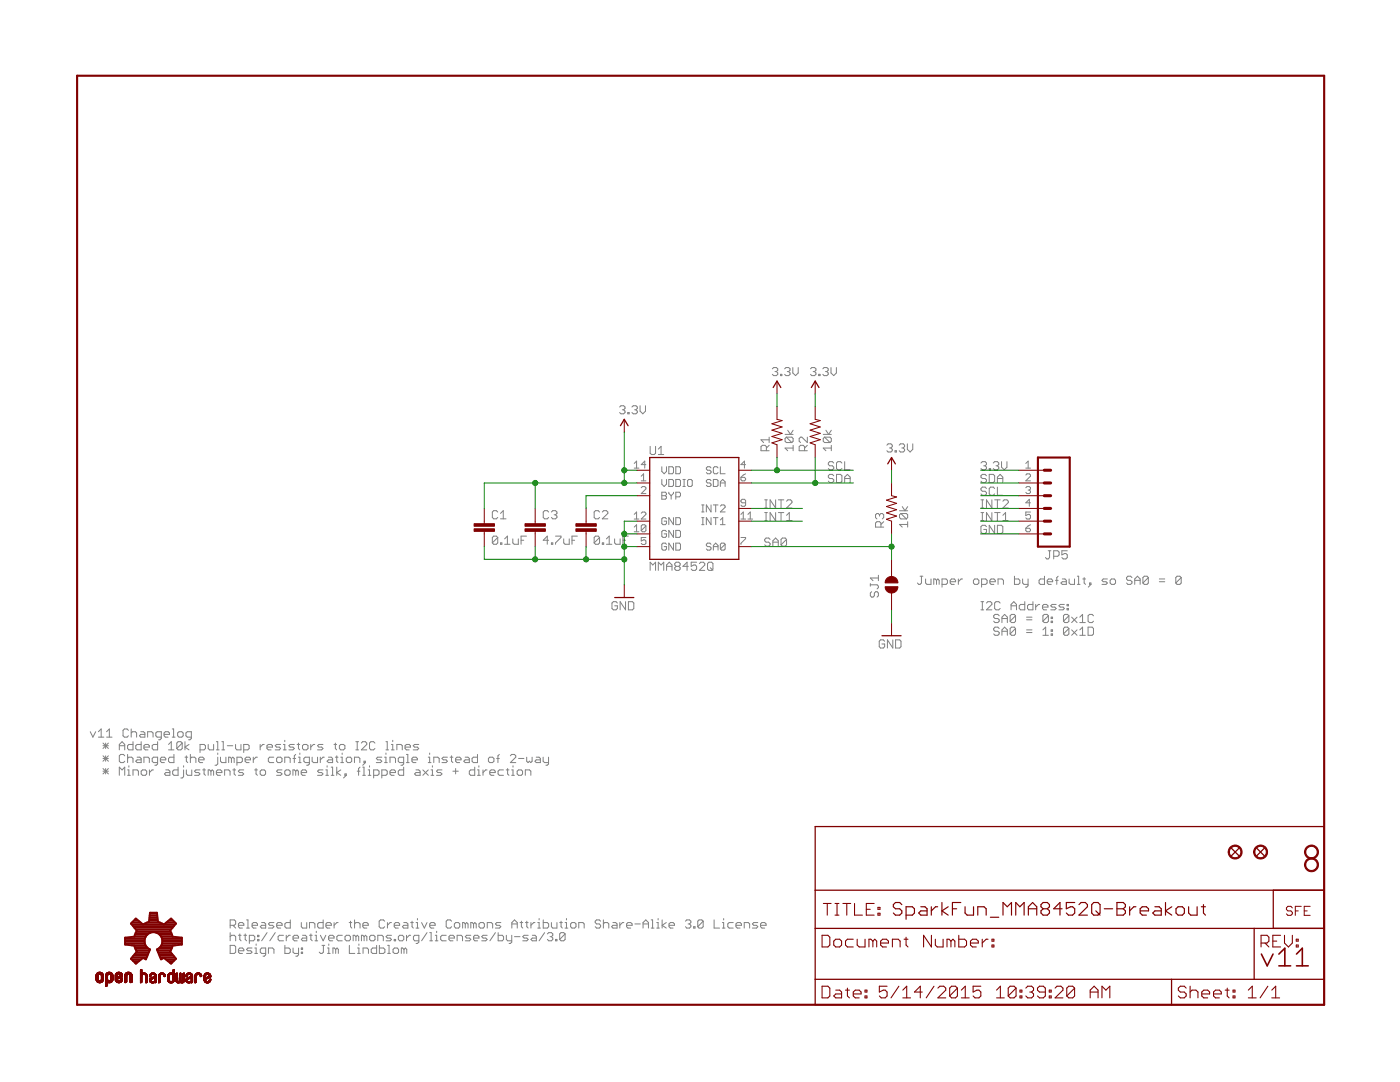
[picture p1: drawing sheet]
<svg xmlns="http://www.w3.org/2000/svg" width="279mm" height="216mm" viewBox="0 0 279 216" stroke-linecap="round" stroke-linejoin="round" font-family="sans-serif">
<g fill="none" stroke="#808080" stroke-width=".2">
<path d="M154.1 73.6l.3-.3h.5l.3 .3v.3l-.3 .2M154.7 74.1h.2M154.9 74.1l.3 .3v.3l-.3 .3h-.5l-.3-.3M155.8 74.7h.2v.3h-.2zM156.6 73.6l.3-.3h.5l.3 .3v.3l-.3 .2M157.1 74.1h.3M157.4 74.1l.3 .3v.3l-.3 .3h-.5l-.3-.3M158.2 73.3v1.1l.6 .6 .5-.6v-1.1M161.8 73.6l.2-.3h.6l.2 .3v.3l-.2 .2M162.3 74.1h.3M162.6 74.1l.2 .3v.3l-.2 .3h-.6l-.2-.3M163.4 74.7h.3v.3h-.3z"/>
<path d="M164.2 73.6l.3-.3h.5l.3 .3v.3l-.3 .2M164.7 74.1h.3M165 74.1l.3 .3v.3l-.3 .3h-.5l-.3-.3M165.8 73.3v1.1l.6 .6 .5-.6v-1.1M123.7 81.2l.2-.2h.6l.2 .2v.3l-.2 .3M124.2 81.8h.3M124.5 81.8l.2 .2v.3l-.2 .3h-.6l-.2-.3M125.3 82.3h.3v.3h-.3zM126.1 81.2l.3-.2h.5l.3 .2v.3l-.3 .3M126.6 92.5l.4-.5v1.4M126.6 93.4h.9M126.7 81.8h.2"/>
<path d="M126.9 81.8l.3 .2v.3l-.3 .3h-.5l-.3-.3M127.7 81v1l.6 .6 .5-.6v-1M128 97.3l.2-.2h.5l.2 .2v.3l-.9 .9h.9M128 95l.4-.4v1.3M128 95.9h.9M128.9 92.7h-.9l.7-.7v1.4M129.8 89.1v1.3l.2 .3h.6l.2-.3v-1.3M131.4 90.7h1.1M131.4 89.6l.5-.5v1.6M132.1 98.2h.7l.2 .2v.3l-.2 .2 .2 .2v.3l-.2 .2h-.7zM132.1 93.1v1l.4 .4 .5-.4v-1M132.1 95.7v.9l.4 .5 .5-.5v-.9"/>
<path d="M132.1 98.9h.7M133.5 93.1h.7l.2 .3v.9l-.2 .2h-.7zM133.5 95.7h.7l.2 .2v.9l-.2 .3h-.7zM133.5 98.2v.2l.4 .5M133.9 98.9v.7M134.4 98.2v.2l-.5 .5M134.9 93.1h.7l.2 .3v.9l-.2 .2h-.7zM134.9 95.7h.7l.2 .2v.9l-.2 .3h-.7zM134.9 99.1h.7l.2-.2v-.5l-.2-.2h-.7v1.4M136.3 97.1h.5M136.3 95.7h.5M136.5 95.7v1.4"/>
<path d="M137.2 95.9l.3-.2h.4l.3 .2v.9l-.3 .3h-.4l-.3-.3zM141.9 93.4l-.2-.3h-.5l-.2 .3v.2l.2 .2h.5l.2 .3v.2l-.2 .2h-.5l-.2-.2M141.9 95.9l-.2-.2h-.5l-.2 .2v.2l.2 .3h.5l.2 .2v.2l-.2 .3h-.5l-.2-.3M142.4 95.7h.7l.2 .2v.9l-.2 .3h-.7zM143.3 93.4l-.2-.3h-.5l-.2 .3v.9l.2 .2h.5l.2-.2M143.8 93.1v1.4h.9M143.8 97.1v-1l.4-.4 .5 .4v1M143.8 96.4h.9M147.9 95.2h.7l.2 .3v.2l-.2 .2h-.5l-.2-.2zM148.8 92.7h-.9l.7-.7v1.4M148.8 94.6l-.9 .6M152.6 99.7h.5"/>
<path d="M152.9 99.7v1.7M153 89.9v-.8l-.3-.2h-.6l-.2 .2v.8h1.6M153.5 88.9l-.5 .5M153.5 87.8h-1.6l.5 .5M153.5 87.2v1.1M154.8 99.7v1.7l-1.1-1.7v1.7M155.3 99.7h1.1M155.9 99.7v1.7M156.7 86.7h1.6M156.9 87.2h1.1l.3 .3v.5l-.3 .3M156.9 87.2l-.2 .3v.5l.2 .3h1.1M156.9 87.2l1.1 1.1"/>
<path d="M157.2 85.9l.6 .8 .5-.8M158.3 89.4h-1.6l.5 .5M158.3 88.9v1M160.6 89.9v-.8l-.3-.2h-.5l-.3 .2v.8h1.6M161.1 87.2v1.1l-1.1-1.1h-.2l-.3 .3v.5l.3 .3M161.1 88.9l-.5 .5M164.3 86.7h1.6M164.5 87.2l-.2 .3v.5l.2 .3h1.2M164.5 87.2h1.2l.2 .3v.5l-.2 .3M164.5 87.2l1.2 1.1M164.8 85.9l.6 .8 .5-.8M165.9 89.4h-1.6l.5 .5"/>
<path d="M165.9 88.9v1M166.4 92.4l-.3-.3h-.5l-.3 .3v.3l.3 .2h.5l.3 .3v.3l-.3 .2h-.5l-.3-.2M166.4 94.9l-.3-.2h-.5l-.3 .2v.3l.3 .3h.5l.3 .3v.2l-.3 .3h-.5l-.3-.3M166.9 94.7h.8l.3 .2v1.1l-.3 .3h-.8zM168 92.4l-.3-.3h-.5l-.3 .3v1.1l.3 .2h.5l.3-.2M168.6 92.1v1.6h1.1M168.6 96.3v-1.1l.5-.5 .6 .5v1.1M168.6 95.5h1.1M177 88.8l.2-.2h.6l.3 .2v.3l-.3 .3M177.5 89.4h.3M177.8 89.4l.3 .3v.2l-.3 .3h-.6l-.2-.3M178.6 89.9h.3v.3h-.3z"/>
<path d="M179.5 88.8l.2-.2h.6l.2 .2v.3l-.2 .3M180 89.4h.3M180.3 89.4l.2 .3v.2l-.2 .3h-.6l-.2-.3M181.1 88.6v1.1l.5 .5 .6-.5v-1.1M195.8 92.4l.2-.3h.6l.3 .3v.3l-.3 .2M195.8 99.7h.5M196 99.7v1.7M196.3 92.9h.3M196.6 92.9l.3 .3v.3l-.3 .2h-.6l-.2-.2M196.9 94.9l-.3-.2h-.6l-.2 .2v.3l.2 .3h.6l.3 .3v.2l-.3 .3h-.6l-.2-.3M196.9 97.5l-.3-.3h-.6l-.2 .3v.2l.2 .3h.6l.3 .3v.3l-.3 .2h-.6l-.2-.2M197.4 94.7h.8l.3 .2v1.1l-.3 .3h-.8z"/>
<path d="M197.4 93.5h.3v.2h-.3zM198 99.7v1.7l-1.1-1.7v1.7M198.2 92.4l.3-.3h.6l.2 .3v.3l-.2 .2M198.5 97.5l-.3-.3h-.5l-.3 .3v1.1l.3 .2h.5l.3-.2M198.5 99.7h1.1M198.8 92.9h.3M199.1 92.9l.2 .3v.3l-.2 .2h-.6l-.3-.2M199.1 96.3v-1.1l.5-.5 .5 .5v1.1M199.1 97.2v1.6h1M199.1 99.7v1.7M199.1 95.5h1M199.9 92.1v1.1l.5 .5 .6-.5v-1.1"/>
<path d="M204.7 97.3l.3-.2h.4l.3 .2v.3l-.3 .2M204.7 94.8l.3-.2h.4l.3 .2v.2l-1 .9h1M204.7 93.4h1M204.7 92.5l.5-.5v1.4M205.2 97.8h.2M205.4 97.8l.3 .2v.3l-.3 .2h-.4l-.3-.2M99.3 102.2l-.2-.3h-.6l-.2 .3v1.1l.2 .2h.6l.2-.2M99.3 107.3l-.2-.3h-.6l-.2 .3v1M99.3 107.3v1l-.2 .3h-.6l-.2-.3M99.3 107.3l-1 1M99.9 108.3h.3v.3h-.3zM99.9 103.5h1.1"/>
<path d="M99.9 102.4l.5-.5v1.6M100.7 107.5l.6-.5v1.6M100.7 108.6h1.1M102.3 107.5v.8l.3 .3h.8v-1.1M104 107.8h.5M105.1 107h-1.1v1.6M109.5 102.2l-.3-.3h-.5l-.3 .3v1.1l.3 .2h.5l.3-.2M109.5 107.8h-1.1l.8-.8v1.6M110 108.3h.3v.3h-.3zM110 102.2l.3-.3h.6l.2 .3v.2l-.2 .3M110.6 102.7h.3M110.9 107h1.1v.3l-1.1 1v.3"/>
<path d="M110.9 102.7l.2 .3v.3l-.2 .2h-.6l-.3-.2M112.5 107.5v.8l.3 .3h.8v-1.1M114.2 107.8h.5M115.2 107h-1v1.6M119.7 107.3l-.3-.3h-.5l-.3 .3v1M119.7 107.3v1l-.3 .3h-.5l-.3-.3M119.7 102.2l-.3-.3h-.5l-.3 .3v1.1l.3 .2h.5l.3-.2M119.7 107.3l-1.1 1M120.2 102.2l.3-.3h.5l.3 .3v.2l-1.1 1.1h1.1M120.2 108.3h.3v.3h-.3zM121 108.6h1.1M121 107.5l.6-.5v1.6"/>
<path d="M122.7 107.5v.8l.2 .3h.9v-1.1M124.3 107.8h.5M125.4 107h-1.1v1.6M126.6 105.2l.4-.5v1.4M126.6 102.6l.4-.4v1.4M126.6 106.1h.9M126.6 103.6h.9M128 102.4l.2-.2h.5l.2 .2v.2l-.9 1h.9M128.9 104.9l-.2-.2h-.5l-.2 .2v1M128.9 104.9v1l-.2 .2h-.5l-.2-.2M128.9 107.3h-.9v.6l.7-.2 .2 .2v.5l-.2 .2h-.5l-.2-.2M128.9 104.9l-.9 1"/>
<path d="M129.8 113.8v-1.6l.5 .5 .5-.5v1.6M131.4 113.8v-1.6l.5 .5 .6-.5v1.6M133 103.5l-.2-.2h-.5l-.2 .2v1l.2 .2h.5l.2-.2v-.5h-.5M133 106.1l-.2-.3h-.5l-.2 .3v.9l.2 .2h.5l.2-.2v-.5h-.5M133 108.6l-.2-.2h-.5l-.2 .2v.9l.2 .3h.5l.2-.3v-.4h-.5M133 113.8v-1.1l.6-.5 .5 .5v1.1M133 113h1.1M134.4 103.3v1.4l-.9-1.4v1.4M134.4 105.8v1.4l-.9-1.4v1.4M134.4 108.4v1.4l-.9-1.4v1.4M134.9 103.3h.7l.2 .2v1l-.2 .2h-.7zM134.9 105.8h.7l.2 .3v.9l-.2 .2h-.7z"/>
<path d="M134.9 108.4h.7l.2 .2v.9l-.2 .3h-.7zM134.9 113h.6M134.9 113l-.2-.3v-.2l.2-.3h.6l.2 .3v.2l-.2 .3M134.9 113l-.2 .3v.2l.2 .3h.6l.2-.3v-.2l-.2-.3M137.4 113h-1.1l.8-.8v1.6M139 112.2h-1.1v.8l.6-.3h.2l.3 .3v.5l-.3 .3h-.5l-.3-.3M139.6 112.5l.2-.3h.6l.3 .3v.2l-1.1 1.1h1.1M140 102.2h.5M140 100.8h.5M140 104.7h.5M140 103.3h.5M140.3 100.8v1.4"/>
<path d="M140.3 103.3v1.4M141.2 112.5l.3-.3h.5l.3 .3v1l-.3 .3h-.5l-.3-.3zM141.8 113.3l.5 .5M141.9 100.8v1.4l-.9-1.4v1.4M141.9 103.3v1.4l-.9-1.4v1.4M141.9 108.6l-.2-.2h-.5l-.2 .2v.2l.2 .3h.5l.2 .2v.2l-.2 .3h-.5l-.2-.3M142.4 109.8v-1l.4-.4 .5 .4v1M142.4 109.1h.9M142.4 100.8h.9M142.4 103.3h.9M142.8 100.8v1.4M142.8 103.3v1.4"/>
<path d="M143.8 101l.2-.2h.5l.2 .2v.2l-.9 1h.9M143.8 104.7h.9M143.8 103.8l.4-.5v1.4M144.7 108.6l-.2-.2h-.5l-.2 .2v.9M144.7 108.6v.9l-.2 .3h-.5l-.2-.3M144.7 108.6l-.9 .9M147.9 102.6l.4-.4v1.4M147.9 107.3h.9v.2l-.9 .9v.2M147.9 103.6h.9M148.8 100.3h-.7l-.2-.2v-.2l.2-.3h.5l.2 .3v.9l-.2 .2h-.5l-.2-.2M149.3 103.6h.9M149.3 102.6l.4-.4v1.4"/>
<path d="M152.6 101.4h.5M152.6 103.9h.5M152.6 102.3h.5M152.9 102.3v1.6M153.7 107.6l-.3-.2h-.5l-.3 .2v.3l.3 .3h.5l.3 .3v.2l-.3 .3h-.5l-.3-.3M154.2 108.2h1.1M154.2 109v-1.1l.6-.5 .5 .5v1.1M154.8 102.3v1.6l-1.1-1.6v1.6M155.3 102.3h1.1M155.9 102.3v1.6M157 100l.2-.3h.6l.3 .3v.3l-1.1 1.1h1.1M157 107.6l-.3-.2h-.6l-.2 .2v1.1"/>
<path d="M157 103.9h1.1M157 102.8l.5-.5v1.6M157 107.6v1.1l-.3 .3h-.6l-.2-.3M157 107.6l-1.1 1.1M173.7 116.4v.6M173.7 116.7h1.3l.3 .3v.2l-.3 .3M173.9 118.1l-.2 .2v.6l.2 .2h.3l.3-.2v-.6l.3-.2h.2l.3 .2v.6l-.3 .2M175.3 114.8v1.1M175.3 115.3h-1.6l.5 .6M175.5 102.7l-.2-.2h-.3l-.3 .2v.6l.3 .2M175.5 102.7l.3-.2h.3l.3 .2v.6l-.3 .2M175.5 102.7v.3"/>
<path d="M175.8 105.2v-.8l-.3-.3h-.5l-.3 .3v.8h1.7M176.4 104.1l-.6 .5M179.5 101.9h1.6M179.8 102.5h1.1l.2 .2v.6l-.2 .2M179.8 102.5l-.3 .2v.6l.3 .2h1.1M179.8 102.5l1.1 1M180.1 101.1l.5 .8 .5-.8M181.1 104.6h-1.6l.6 .6M181.1 104.1v1.1M183.6 115h.6M183.9 115v1.3l-.3 .3h-.3l-.2-.3M184.7 115.5v.8l.3 .3h.8v-1.1"/>
<path d="M186.9 115.8l-.3-.3h-.2v1.1M186.9 115.8v.8M186.9 115.8l.3-.3 .2 .3v.8M188 116.6h.8l.3-.3v-.5l-.3-.3h-.8v1.7M189.6 116.1h1.1v-.3l-.3-.3h-.5l-.3 .3v.5l.3 .3h.5M191.3 115.5v1.1M192.1 115.5h-.3l-.5 .6M194.3 115.8l.2-.3h.6l.2 .3v.5l-.2 .3h-.6l-.2-.3zM195.8 101.4h.5M195.8 103.9h.5M195.8 102.3h.5M195.9 116.6h.8l.3-.3v-.5l-.3-.3h-.8v1.7"/>
<path d="M196 102.3v1.6M196.9 105.1l-.3-.3h-.6l-.2 .3v1.1l.2 .2h.6l.3-.2v-.6h-.6M197.5 116.1h1.1v-.3l-.2-.3h-.6l-.3 .3v.5l.3 .3h.6M198 102.3v1.6l-1.1-1.6v1.6M198.5 104.8v1.6l-1.1-1.6v1.6M198.5 102.3h1.1M199.1 104.8h.8l.2 .3v1.1l-.2 .2h-.8zM199.1 102.3v1.6M199.2 116.6v-1.1h.8l.3 .3v.8M200.2 100l.2-.3h.6l.2 .3v.3l-1 1.1h1M200.2 103.9h1M200.2 102.8l.5-.5v1.6"/>
<path d="M202.5 115v1.6h.8l.2-.3v-.5l-.2-.3h-.8M204.1 115.5v.8l.3 .3h.8M204.7 105.4h.7l.3 .2v.3l-.3 .2h-.4l-.3-.2zM205.2 115.5v1.4l-.3 .3h-.3M205.7 100.3h-1l.7-.7v1.4M205.7 102.2h-1v.7l.7-.3 .3 .3v.4l-.3 .3h-.4l-.3-.3M205.7 104.7l-1 .7M208.4 115v1.6h-.8l-.2-.3v-.5l.2-.3h.8M209 116.1h1.1v-.3l-.3-.3h-.5l-.3 .3v.5l.3 .3h.5M209.2 109.9h.5M209.5 109.9v1.4l-.3 .2h-.3l-.3-.2M210.3 111h.8l.3-.3v-.5l-.3-.3h-.8v1.6"/>
<path d="M210.6 115.8h.6M211.2 115l-.3 .3v1.3M212 115.5h.5l.3 .3v.8h-.8l-.3-.3 .3-.2h.8M213 109.9h-1.1v.8l.6-.3h.2l.3 .3v.6l-.3 .2h-.5l-.3-.2M213.4 115.5v.8l.2 .3h.8v-1.1M215 116.6h.5M215 115h.3v1.6M216.1 115.5h.5M216.4 115.3v1l.2 .3M217.4 116.3h.3v.3h-.3zM217.7 116.6l-.5 .6M221 115.5h-.8l-.3 .3 .3 .3h.5l.3 .2-.3 .3h-.8"/>
<path d="M221.6 115.8l.2-.3h.6l.2 .3v.5l-.2 .3h-.6l-.2-.3zM225.9 115.3l-.3-.3h-.5l-.3 .3v.2l.3 .3h.5l.3 .3v.2l-.3 .3h-.5l-.3-.3M226.5 115.8h1M226.5 116.6v-1.1l.5-.5 .5 .5v1.1M229.2 115.3v1l-.3 .3h-.5l-.3-.3M229.2 115.3l-.3-.3h-.5l-.3 .3v1M229.2 115.3l-1.1 1M231.4 115.5h1.1M231.4 116.1h1.1M235.7 115.3v1l-.2 .3h-.6l-.2-.3M235.7 115.3l-.2-.3h-.6l-.2 .3v1M235.7 115.3l-1 1"/>
<path d="M123.2 120.3l-.3-.2h-.5l-.3 .2v1.1l.3 .3h.5l.3-.3v-.5h-.5M124.8 120.1v1.6l-1-1.6v1.6M125.4 120.1h.8l.3 .2v1.1l-.3 .3h-.8zM176.6 128l-.3-.3h-.6l-.2 .3v1l.2 .3h.6l.3-.3v-.5h-.6M178.2 127.7v1.6l-1.1-1.6v1.6M178.7 127.7h.9l.2 .3v1l-.2 .3h-.9zM195.8 121.7h.5M195.8 120.1h.5M196 120.1v1.6M196.9 120.3l.2-.2h.6l.3 .2v.3l-1.1 1.1h1.1M199.4 122.9l-.3-.3h-.5l-.3 .3v.2l.3 .3h.5l.3 .3v.3l-.3 .2h-.5l-.3-.2M199.4 125.4l-.3-.3h-.5l-.3 .3v.3l.3 .3h.5l.3 .2v.3l-.3 .3h-.5l-.3-.3"/>
<path d="M199.6 120.3l-.3-.2h-.5l-.3 .2v1.1l.3 .3h.5l.3-.3M200 123.4h1M200 124.2v-1.1l.5-.5 .5 .5v1.1M200 126.8v-1.1l.5-.6 .5 .6v1.1M200 126h1M201.8 121.7v-1.1l.5-.5 .6 .5v1.1M201.8 120.9h1.1M202.7 122.9v1.1l-.3 .2h-.5l-.3-.2M202.7 122.9l-.3-.3h-.5l-.3 .3v1.1M202.7 125.4l-.3-.3h-.5l-.3 .3v1.1M202.7 125.4v1.1l-.3 .3h-.5l-.3-.3M202.7 122.9l-1.1 1.1"/>
<path d="M202.7 125.4l-1.1 1.1M204.5 120.1v1.6h-.8l-.3-.3v-.5l.3-.3h.8M204.9 123.7h1.1M204.9 123.1h1.1M204.9 126.2h1.1M204.9 125.7h1.1M206.1 120.1v1.6h-.8l-.2-.3v-.5l.2-.3h.8M206.7 120.6v1.1M207.5 120.6h-.3l-.5 .5M208 121.1h1.1v-.2l-.2-.3h-.6l-.3 .3v.5l.3 .3h.6M208.1 126.8h1.1M208.1 125.7l.6-.6v1.7"/>
<path d="M209.2 122.9l-.2-.3h-.6l-.3 .3v1.1M209.2 122.9v1.1l-.2 .2h-.6l-.3-.2M209.2 122.9l-1.1 1.1M209.8 123.1h.3v.3h-.3zM209.8 124h.3v.2h-.3zM209.8 125.7h.3v.3h-.3zM209.8 126.5h.3v.3h-.3zM210.8 120.6h-.8l-.3 .3 .3 .2h.5l.3 .3-.3 .3h-.8M212.4 120.6h-.8l-.3 .3 .3 .2h.6l.2 .3-.2 .3h-.9M213 121.4h.2v.3h-.2zM213 120.6h.2v.3h-.2zM213.3 122.9l-.3-.3h-.5l-.3 .3v1.1"/>
<path d="M213.3 122.9v1.1l-.3 .2h-.5l-.3-.2M213.3 125.4l-.3-.3h-.5l-.3 .3v1.1M213.3 125.4v1.1l-.3 .3h-.5l-.3-.3M213.3 122.9l-1.1 1.1M213.3 125.4l-1.1 1.1M213.9 123.1l1 1.1M213.9 125.7l1 1.1M214.9 123.1l-1 1.1M214.9 125.7l-1 1.1M215.5 124.2h1.1M215.5 123.1l.5-.5v1.6M215.5 125.7l.5-.6v1.7"/>
<path d="M215.5 126.8h1.1M217.1 125.1h.9l.2 .3v1.1l-.2 .3h-.9zM218.2 122.9l-.2-.3h-.6l-.3 .3v1.1l.3 .2h.6l.2-.2M18 146l.5 1.1 .6-1.1M19.6 146l.6-.5v1.6M19.6 147.1h1.1M20.6 148.3l1 1.1M20.6 148.8h1M20.6 150.8l1 1.1M20.6 151.3h1M20.6 153.4l1 1M20.6 153.9h1"/>
<path d="M21.1 148.3v1.1M21.1 150.8v1.1M21.1 153.4v1M21.3 147.1h1.1M21.3 146l.5-.5v1.6M21.6 150.8l-1 1.1M21.6 148.3l-1 1.1M21.6 153.4l-1 1M23.8 148.8h1.1M23.8 149.6v-1.1l.6-.5 .5 .5v1.1M23.8 154.7v-1.6l.6 .5 .5-.5v1.6M24.9 150.8l-.3-.3h-.5l-.3 .3v1.1l.3 .3h.5l.3-.3"/>
<path d="M25.5 151.3l.2-.2h.6l.2 .2v.9M25.5 150.5v1.7M25.5 153.6h.2v1.1M25.5 154.7h.5M25.6 145.7l-.2-.2h-.6l-.2 .2v1.1l.2 .3h.6l.2-.3M25.7 152.8v.3M26.2 145.5v1.6M26.2 146.3l.3-.3h.5l.3 .3v.8M26.5 148v1.6h-.8l-.2-.2v-.6l.2-.3h.8M26.5 154.7v-1.1h.9l.2 .3v.8M27.4 151.1h.5l.3 .2v.9h-.8l-.3-.3 .3-.3h.8M28.1 146h.5l.3 .3v.8h-.8l-.3-.3 .3-.3h.8"/>
<path d="M28.2 148v1.6h-.8l-.3-.2v-.6l.3-.3h.8M28.2 153.9l.2-.3h.6l.3 .3v.5l-.3 .3h-.6l-.2-.3zM28.7 149.1h1.1v-.3l-.3-.3h-.5l-.3 .3v.6l.3 .2h.5M28.7 152.2v-1.1h.8l.3 .2v.9M29.5 147.1v-1.1h.8l.2 .3v.8M29.8 153.6v1.1M30.6 153.6h-.2l-.6 .6M31.5 148v1.6h-.9l-.2-.2v-.6l.2-.3h.9M31.5 152.2h-.9l-.2-.3v-.6l.2-.2h.9v1.3l-.3 .3h-.3M32 151.6h1.1v-.3l-.3-.2h-.5l-.3 .2v.6l.3 .3h.5M32.2 147.1h-.8l-.3-.3v-.5l.3-.3h.8v1.4l-.3 .2h-.3M32.7 146.5h1.1v-.2l-.3-.3h-.5l-.3 .3v.5l.3 .3h.5"/>
<path d="M33.1 153.6h.5l.3 .3v.8h-.8l-.3-.3 .3-.2h.8M33.6 149.6h1.1M33.6 148.5l.6-.5v1.6M34.4 147.1h.5M34.4 145.5h.2v1.6M34.7 150.5v1.7h-.8l-.3-.3v-.6l.3-.2h.8M35.5 146.3l.2-.3h.6l.3 .3v.5l-.3 .3h-.6l-.2-.3zM35.5 153.1v1.6h-.8l-.2-.3v-.5l.2-.3h.8M36.4 148.3v1.1l-.3 .2h-.6l-.2-.2M36.4 148.3l-.3-.3h-.6l-.2 .3v1.1M36.4 148.3l-1.1 1.1M36.6 153.6v1.4l-.2 .2h-.3"/>
<path d="M36.6 152.8v.3M36.9 148v1.6M36.9 151.1h.6M37.2 150.8v1.1l.3 .3M37.2 153.6v.8l.3 .3h.8v-1.1M37.7 148.5l-.8 .6 .8 .5M38 151.3l.3-.2h.5l.3 .2v.9M38 150.5v1.7M38.2 147.1h-.8l-.3-.3v-.5l.3-.3h.8v1.4l-.3 .2h-.3M39.6 151.6h1.1v-.3l-.3-.2h-.5l-.3 .2v.6l.3 .3h.5M39.9 153.6h-.8l-.3 .3 .3 .3h.5l.3 .2-.3 .3h-.8M39.9 149.6h.8l.3-.2v-.6l-.3-.3h-.8v1.7"/>
<path d="M40.4 153.6h.6M40.7 153.4v1l.3 .3M41.6 148.5v.9l.2 .2h.8v-1.1M42.1 153.9l-.3-.3h-.2v1.1M42.1 153.9l.3-.3 .2 .3v.8M42.1 153.9v.8M43.2 149.6h.5M43.2 148h.3v1.6M43.2 154.2h1.1v-.3l-.3-.3h-.5l-.3 .3v.5l.3 .3h.5M43.5 150.3v.2M43.5 151.1v1.3l-.3 .3h-.3M44 151.1v.8l.3 .3h.8v-1.1"/>
<path d="M44.3 149.6h.5M44.3 148h.3v1.6M44.8 154.7v-1.1h.8l.3 .3v.8M45.4 148.8h1.1M46.2 151.3l-.3-.2h-.3v1.1M46.2 151.3v.9M46.2 151.3l.3-.2 .2 .2v.9M46.5 153.6h.5M46.7 153.4v1l.3 .3M47 148.5v.9l.3 .2h.8v-1.1M47.3 152.2h.8l.3-.3v-.6l-.3-.2h-.8v1.6M48.6 149.6h.9l.2-.2v-.6l-.2-.3h-.9v1.7"/>
<path d="M48.6 153.6h-.8l-.2 .3 .2 .3h.6l.2 .2-.2 .3h-.8M48.9 151.6h1.1v-.3l-.3-.2h-.5l-.3 .2v.6l.3 .3h.5M50.5 151.1v1.1M50.8 153.6h.6M51.1 153.4v1l.3 .3M51.4 151.1h-.3l-.6 .5M51.9 148.5v1.1M51.9 153.9l.3-.3h.5l.3 .3v.5l-.3 .3h-.5l-.3-.3zM52.7 148.5h-.2l-.6 .6M53.3 149.1h1.1v-.3l-.3-.3h-.5l-.3 .3v.6l.3 .2h.5M54.6 151.1h-.8l-.2 .2v.6l.2 .3h.8M55.2 151.3l.3-.2h.5l.3 .2v.6l-.3 .3h-.5l-.3-.3z"/>
<path d="M56 148.5h-.8l-.3 .3 .3 .3h.5l.3 .3-.3 .2h-.8M56.3 153.6h-.8l-.3 .3 .3 .3h.5l.3 .2-.3 .3h-.8M56.6 149.6h.5M56.6 148.5h.2v1.1M56.8 147.7v.3M56.8 152.2v-1.1h.8l.3 .2v.9M56.8 153.9l.3-.3h.5l.3 .3v.5l-.3 .3h-.5l-.3-.3zM58.5 151.3h.5M58.7 148.5h-.8l-.2 .3 .2 .3h.6l.2 .3-.2 .2h-.8M59 153.9l-.3-.3h-.2v1.1M59 150.5l-.3 .3v1.4M59 153.9v.8"/>
<path d="M59 153.9l.3-.3 .2 .3v.8M59.3 148.5h.5M59.6 148.3v1.1l.2 .2M59.6 152.2h.5M59.6 151.1h.2v1.1M59.8 150.3v.2M60.1 154.2h1.1v-.3l-.3-.3h-.5l-.3 .3v.5l.3 .3h.5M60.4 148.8l.2-.3h.6l.3 .3v.6l-.3 .2h-.6l-.2-.2zM61.7 152.2h-.8l-.3-.3v-.6l.3-.2h.8v1.3l-.2 .3h-.3M62 148.5v1.1M62.3 151.1v.8l.2 .3h.9v-1.1M62.8 148.5h-.3l-.5 .6"/>
<path d="M63.9 151.1v1.1M64.5 148.5h-.9l-.2 .3 .2 .3h.6l.3 .3-.3 .2h-.8M64.5 153.6h-.9l-.2 .3 .2 .3h.6l.3 .2-.3 .3h-.8M64.7 151.1h-.2l-.6 .5M65 153.6h.3v1.1M65 154.7h.6M65.3 152.8v.3M65.6 151.1h.5l.3 .2v.9h-.8l-.3-.3 .3-.3h.8M66.1 153.1h.3v1.6M66.1 154.7h.6M66.7 148.5h.5M66.9 148.3v1.1l.3 .2"/>
<path d="M66.9 151.1h.6M67.2 150.8v1.1l.3 .3M67.2 153.1v1.6M67.7 148.8l.3-.3h.6l.2 .3v.6l-.2 .2h-.6l-.3-.2zM68 152.2h.6M68 151.1h.3v1.1M68 153.6l-.8 .6 .8 .5M68.3 150.3v.2M68.8 154.4h.3v.3h-.3zM69.1 151.3l.3-.2h.5l.3 .2v.6l-.3 .3h-.5l-.3-.3zM69.1 154.7l-.5 .5M70.7 152.2v-1.1h.9l.2 .2v.9"/>
<path d="M71 149.6h.6M71 148h.6M71.3 148v1.6M71.3 153.9h.5M71.8 153.1l-.2 .3v1.3M72.1 148.3l.3-.3h.5l.3 .3v.2l-1.1 1.1h1.1M72.4 153.1h.2v1.6M72.4 154.7h.5M72.6 151.9h.3v.3h-.3zM72.9 152.2l-.5 .5M73.5 153.6h.2v1.1M73.5 154.7h.5"/>
<path d="M73.7 152.8v.3M74.6 154.7h.8l.2-.3v-.5l-.2-.3h-.8v1.6M74.8 148.3l-.3-.3h-.5l-.3 .3v1.1l.3 .2h.5l.3-.2M76.2 154.7h.8l.3-.3v-.5l-.3-.3h-.8v1.6M76.2 151.1h-.8l-.3 .2 .3 .3h.5l.3 .3-.3 .3h-.8M76.8 152.2h.5M76.8 151.1h.2v1.1M77 149.6h.6M77 148h.3v1.6M77 150.3v.2M77.8 152.2v-1.1h.9l.2 .2v.9M77.8 154.2h1.1v-.3l-.2-.3h-.6l-.3 .3v.5l.3 .3h.6"/>
<path d="M78.1 149.6h.6M78.1 148.5h.3v1.1M78.4 147.7v.3M79.2 149.6v-1.1h.8l.3 .3v.8M80.6 152.2h-.9l-.2-.3v-.6l.2-.2h.9v1.3l-.3 .3h-.3M80.6 153.1v1.6h-.9l-.2-.3v-.5l.2-.3h.9M80.8 149.1h1.1v-.3l-.2-.3h-.6l-.3 .3v.6l.3 .2h.6M81.1 150.5h.3v1.7M81.1 152.2h.6M82.2 151.6h1.1v-.3l-.3-.2h-.5l-.3 .2v.6l.3 .3h.5M83 153.6h.6l.2 .3v.8h-.8l-.3-.3 .3-.2h.8M83.6 148.5h-.9l-.2 .3 .2 .3h.6l.3 .3-.3 .2h-.8"/>
<path d="M84.4 153.6l1.1 1.1M85.5 152.2h.5M85.5 151.1h.2v1.1M85.5 153.6l-1.1 1.1M85.7 150.3v.2M86 153.6h.3v1.1M86 154.7h.6M86.3 152.8v.3M86.6 152.2v-1.1h.8l.3 .2v.9M88.2 153.6h-.8l-.3 .3 .3 .3h.5l.3 .2-.3 .3h-.8M89.3 151.1h-.8l-.3 .2 .3 .3h.5l.3 .3-.3 .3h-.8M89.8 151.1h.6"/>
<path d="M90.1 150.8v1.1l.3 .3M90.4 153.9h1.1M90.9 151.6h1.1v-.3l-.3-.2h-.5l-.3 .2v.6l.3 .3h.5M90.9 153.4v1M92.8 151.1h.6l.3 .2v.9h-.9l-.2-.3 .2-.3h.9M94.7 153.1v1.6h-.8l-.2-.3v-.5l.2-.3h.8M95.3 150.5v1.7h-.8l-.3-.3v-.6l.3-.2h.8M95.3 153.6h.3v1.1M95.3 154.7h.5M95.6 152.8v.3M96.4 153.6v1.1M97.2 153.6h-.3l-.5 .6"/>
<path d="M97.5 151.3l.2-.2h.6l.3 .2v.6l-.3 .3h-.6l-.2-.3zM97.7 154.2h1.1v-.3l-.2-.3h-.6l-.3 .3v.5l.3 .3h.6M99.1 151.3h.6M99.7 150.5l-.3 .3v1.4M100.5 153.6h-.8l-.3 .3v.5l.3 .3h.8M101 153.6h.6M101.3 153.4v1l.3 .3M101.9 150.8l.2-.3h.6l.2 .3v.3l-1 1.1h1M102.1 153.6h.3v1.1M102.1 154.7h.6M102.4 152.8v.3M103.2 153.9l.3-.3h.5l.3 .3v.5l-.3 .3h-.5l-.3-.3z"/>
<path d="M103.5 151.3h1.1M104.8 154.7v-1.1h.9l.2 .3v.8M105.1 151.1v.8l.3 .3 .3-.3 .2 .3 .3-.3v-.8M107 151.1h.6l.2 .2v.9h-.8l-.2-.3 .2-.3h.8M108.4 151.1v.8l.3 .3h.8M109.5 151.1v1.3l-.3 .3h-.3M45.9 188.6h.9l.2 .3v1.1l-.2 .2h-.9zM45.9 184.6h.9l.2-.2v-.6l-.2-.2h-.9v1.6M45.9 186.1v1.6M45.9 186.9l.3-.3h.6l.2 .3v.8M46.5 184.6l.5 .6M47.6 189.7h1.1v-.3l-.3-.2h-.5l-.3 .2v.6l.3 .2h.5"/>
<path d="M47.6 184.6h1.1v-.2l-.3-.3h-.5l-.3 .3v.5l.3 .3h.5M47.6 186.6h.5M47.9 186.4v1.1l.2 .2M48.7 186.6h.5M48.9 186.4v1.1l.3 .2M49.2 183.6h.3v1.6M49.2 185.2h.6M49.8 187.7h.8l.2-.2v-.6l-.2-.3h-.8v1.7M50.3 189.2h-.8l-.3 .2 .3 .3h.5l.3 .3-.3 .2h-.8M50.3 184.6h1.1v-.2l-.3-.3h-.5l-.3 .3v.5l.3 .3h.5M50.8 190.2h.6M50.8 189.2h.3v1"/>
<path d="M51.1 188.4v.2M51.4 186.6h.3v.3h-.3zM51.4 187.5h.3v.2h-.3zM52.2 184.1h.5l.3 .3v.8h-.8l-.3-.3 .3-.3h.8M53 190.2h-.8l-.3-.2v-.6l.3-.2h.8v1.3l-.3 .3h-.2M53.3 186.1l-1.1 1.6M53.6 190.2v-1h.8l.3 .2v.8M54.7 184.1h-.9l-.2 .3 .2 .2h.6l.3 .3-.3 .3h-.8M54.9 186.1l-1.1 1.6M55.2 184.6h1.1v-.2l-.3-.3h-.5l-.3 .3v.5l.3 .3h.5M56.6 186.6h-.8l-.3 .3v.6l.3 .2h.8M56.9 188.6v1.6h.8l.2-.2v-.6l-.2-.2h-.8"/>
<path d="M57.1 186.6v1.1M57.9 183.6v1.6h-.8l-.2-.3v-.5l.2-.3h.8M57.9 186.6h-.2l-.6 .6M58.5 189.2v.8l.3 .2h.8M58.5 187.2h1.1v-.3l-.3-.3h-.5l-.3 .3v.6l.3 .2h.5M59.6 189.2v1.3l-.3 .3h-.3M60.1 190h.3v.2h-.3zM60.1 189.2h.3v.2h-.3zM60.1 184.1v.8l.3 .3h.8v-1.1M60.4 186.6h.5l.3 .3v.8h-.8l-.3-.2 .3-.3h.8M61.8 185.2v-1.1h.8l.2 .3v.8M61.8 186.6h.5"/>
<path d="M62 186.4v1.1l.3 .2M62.9 186.6h.2v1.1M62.9 187.7h.5M63.1 185.8v.3M63.9 186.6l.6 1.1 .5-1.1M64.3 188.6h.5M64.5 183.6v1.6h-.8l-.3-.3v-.5l.3-.3h.8M64.5 188.6v1.4l-.2 .2h-.3l-.3-.2M65 184.6h1.1v-.2l-.3-.3h-.5l-.3 .3v.5l.3 .3h.5M65.4 190.2h.5M65.4 189.2h.2v1M65.6 187.2h1.1v-.3l-.3-.3h-.6l-.2 .3v.6l.2 .2h.6"/>
<path d="M65.6 188.4v.2M66.7 184.1v1.1M67 189.4l-.3-.2h-.3v1M67 189.4v.8M67 189.4l.3-.2 .2 .2v.8M67.5 184.1h-.3l-.5 .5M68.3 186.6h-.8l-.3 .3v.6l.3 .2h.8M69.1 186.6h.6l.2 .3v.6l-.2 .2h-.6l-.2-.2v-.6zM69.7 184.1h.5M69.7 188.6v1.6h1.1M70 183.8v1.1l.2 .3M70.8 183.6v1.6"/>
<path d="M70.8 184.4l.2-.3h.6l.3 .3v.8M71 186.9l-.2-.3h-.3v1.1M71 186.9v.8M71 186.9l.3-.3 .3 .3v.8M71.4 190.2h.5M71.4 189.2h.2v1M71.6 188.4v.2M72.4 184.6h1.1v-.2l-.3-.3h-.5l-.3 .3v.5l.3 .3h.5M72.5 190.2v-1h.8l.2 .2v.8M72.7 186.9l.2-.3 .3 .3v.8M72.7 186.9v.8M72.7 186.9l-.3-.3h-.3v1.1"/>
<path d="M74 186.6h.6l.2 .3v.6l-.2 .2h-.6l-.2-.2v-.6zM75.2 188.6v1.6h-.8l-.3-.2v-.6l.3-.2h.8M75.4 187.7v-1.1h.8l.3 .3v.8M75.7 188.6v1.6h.8l.3-.2v-.6l-.3-.2h-.8M76.8 183.8l-.3-.2h-.6l-.2 .2v1.1l.2 .3h.6l.3-.3M77.3 184.1v1.1M77.4 190.2h.5M77.4 188.6h.2v1.6M78.1 184.1h-.2l-.6 .5M78.1 186.6h-.8l-.3 .3 .3 .3h.6l.2 .3-.2 .2h-.9M78.7 187.5h.3v.2h-.3zM78.7 184.6h1.1v-.2l-.3-.3h-.5l-.3 .3v.5l.3 .3h.5"/>
<path d="M78.7 189.2h.6l.2 .2v.6l-.2 .2h-.6l-.3-.2v-.6zM79.5 186.9l.3-.3h.5l.3 .3v.6l-.3 .2h-.5l-.3-.2zM80.6 184.1h.5l.3 .3v.8h-.8l-.3-.3 .3-.3h.8M80.6 189.4l-.3-.2h-.2v1M80.6 189.4v.8M80.6 189.4l.3-.2 .3 .2v.8M81.1 186.6v1.1M82 184.1h.5M82 186.6h-.3l-.6 .6M82.2 183.8v1.1l.3 .3M83 185.2h.6M83 184.1h.3v1.1"/>
<path d="M83.3 183.3v.3M83.6 187.7h-.8l-.3-.2v-.6l.3-.3h.8v1.4l-.3 .3h-.3M84.1 184.1l.6 1.1 .5-1.1M85.2 186.1l-1.1 1.6M85.8 184.6h1v-.2l-.2-.3h-.6l-.2 .3v.5l.2 .3h.6M85.8 187.7h.5M85.8 186.1h.2v1.6M86.9 186.6h.2v1.1M86.9 187.7h.5M87.1 185.8v.3M89 186.6h-.8l-.3 .3v.6l.3 .2h.8M89.6 187.2h1.1v-.3l-.3-.3h-.5l-.3 .3v.6l.3 .2h.5"/>
<path d="M90.1 183.8l-.2-.2h-.6l-.3 .2v1.1l.3 .3h.6l.2-.3M90.7 184.4l.3-.3h.5l.3 .3v.5l-.3 .3h-.5l-.3-.3zM91.2 187.7v-1.1h.8l.3 .3v.8M92.9 184.4l-.3-.3h-.3v1.1M92.9 184.4v.8M92.9 184.4l.2-.3 .3 .3v.8M94 186.6h-.9l-.2 .3 .2 .3h.6l.3 .3-.3 .2h-.8M94.5 184.4l-.3-.3h-.2v1.1M94.5 184.4v.8M94.5 187.2h1.1v-.3l-.3-.3h-.5l-.3 .3v.6l.3 .2h.5M94.5 184.4l.3-.3 .2 .3v.8M95.9 184.1h.5l.3 .3v.5l-.3 .3h-.5l-.3-.3v-.5z"/>
<path d="M97.2 186.6h-.8l-.3 .3 .3 .3h.5l.3 .3-.3 .2h-.8M97.2 185.2v-1.1h.8l.3 .3v.8M98.9 186.1l-1.1 1.6M99.4 186.1v1.6h.8l.3-.2v-.6l-.3-.3h-.8M99.9 184.1h-.8l-.2 .3 .2 .2h.6l.2 .3-.2 .3h-.8M101 186.6v.9l.3 .2h.8M102.1 186.6v1.4l-.2 .3h-.3M102.2 185.2v-1.1l.5-.5 .5 .5v1.1M102.2 184.4h1M102.7 186.9h1.1M103.8 184.1h.5M104.1 183.8v1.1l.2 .3"/>
<path d="M104.9 184.1h.5M105.1 183.8v1.1l.3 .3M105.4 186.6h-.8l-.3 .3 .3 .3h.5l.3 .3-.3 .2h-.8M106 184.1v1.1M106.2 186.6h.6l.2 .3v.8h-.8l-.2-.2 .2-.3h.8M106.8 184.1h-.3l-.5 .5M107.3 185.2h.6M107.3 184.1h.3v1.1M107.6 183.3v.3M108.4 183.6v1.6h.8l.3-.3v-.5l-.3-.3h-.8M108.7 186.1l-1.1 1.6M109.2 186.4l.3-.3h.5l.3 .3v.2l-.3 .3"/>
<path d="M109.8 186.9h.2M110 184.1v.8l.3 .3h.8v-1.1M110 186.9l.3 .3v.3l-.3 .2h-.5l-.3-.2M110.9 187.5h.2v.2h-.2zM111.7 184.1h.5M112 183.8v1.1l.2 .3M112.8 186.4v1.1l-.3 .2h-.5l-.3-.2M112.8 185.2h.5M112.8 184.1h.3v1.1M112.8 186.4l-.3-.3h-.5l-.3 .3v1.1M112.8 186.4l-1.1 1.1M113.1 183.3v.3"/>
<path d="M113.9 184.4l.3-.3h.5l.3 .3v.5l-.3 .3h-.5l-.3-.3zM115.5 185.2v-1.1h.8l.3 .3v.8M119.9 183.8l-.3-.2h-.5l-.3 .2v.3l.3 .3h.5l.3 .2v.3l-.3 .3h-.5l-.3-.3M120.4 184.4l.3-.3h.5l.3 .3v.8M120.4 183.6v1.6M122.3 184.1h.6l.2 .3v.8h-.8l-.2-.3 .2-.3h.8M123.7 184.1v1.1M124.5 184.1h-.3l-.5 .5M125.1 184.6h1.1v-.2l-.3-.3h-.6l-.2 .3v.5l.2 .3h.6M126.7 184.4h1.1M128.3 184.4h1.1M128.3 185.2v-1.1l.6-.5 .5 .5v1.1"/>
<path d="M130 183.6h.2v1.6M130 185.2h.5M131.1 185.2h.5M131.1 184.1h.2v1.1M131.3 183.3v.3M132.1 183.6v1.6M133 184.1l-.9 .5 .9 .6M133.5 184.6h1.1v-.2l-.3-.3h-.5l-.3 .3v.5l.3 .3h.5M136.8 183.8l.3-.2h.5l.3 .2v.3l-.3 .3M137.3 184.4h.3M137.6 184.4l.3 .2v.3l-.3 .3h-.5l-.3-.3M138.4 184.9h.3v.3h-.3z"/>
<path d="M140.3 183.8l-.2-.2h-.6l-.2 .2v1.1M140.3 183.8v1.1l-.2 .3h-.6l-.2-.3M140.3 183.8l-1 1.1M142.5 183.6v1.6h1.1M144.2 185.2h.5M144.2 184.1h.2v1.1M144.4 183.3v.3M146.3 184.1h-.8l-.3 .3v.5l.3 .3h.8M146.9 184.6h1.1v-.2l-.3-.3h-.5l-.3 .3v.5l.3 .3h.5M148.5 185.2v-1.1h.8l.3 .3v.8M151.2 184.1h-.8l-.2 .3 .2 .2h.6l.2 .3-.2 .3h-.8M151.8 184.6h1.1v-.2l-.3-.3h-.5l-.3 .3v.5l.3 .3h.5"/>
</g>
<path d="M251.7 190.4l1.2 2.3 1.2-2.3M255.2 190.4l1.2-1.2v3.5M255.2 192.7h2.4M258.7 192.7h2.4M258.7 190.4l1.2-1.2v3.5" fill="none" stroke="#800000" stroke-width=".32"/>
<path d="M15.4 15.1h248.9v185.4h-248.9zM207.1 91.3h6.4v17.8h-6.4z" fill="none" stroke="#800000" stroke-width=".42"/>
<g fill="none" stroke="#800000" stroke-width=".25">
<path d="M154.3 77.3l.8-1.2 .7 1.2M161.9 77.3l.8-1.2 .7 1.2M123.8 84.9l.8-1.2 .7 1.2M129.7 91.3h17.7v20.3h-17.7zM177.2 92.6l.7-1.3 .8 1.3M122.7 119.2h3.8M176 126.9h3.8M162.7 164.9h101.6v35.6h-101.6zM162.7 177.6h101.6M245.7 169.2l1.6 1.6M247.3 169.2l-1.6 1.6M250.8 169.2l1.5 1.6"/>
<path d="M252.3 169.2l-1.5 1.6M254.1 177.6v7.7M162.7 185.3h101.6M162.7 195.4h101.6M233.8 195.4v5.1M250.3 185.3v10.1"/>
</g>
<g fill="none" stroke="#800000" stroke-width=".21">
<path d="M164.1 186.6h1.1l.4 .4v1.6l-.4 .4h-1.1zM164.1 196.8h1.1l.4 .4v1.5l-.4 .4h-1.1zM164.3 180.3h1.6M165.1 180.3v2.3M166.4 187.8l.4-.4h.8l.4 .4v.8l-.4 .4h-.8l-.4-.4zM166.6 180.3h.8M166.6 182.6h.8M166.8 197.6h.8l.4 .4v1.1h-1.2l-.4-.4 .4-.4h1.2M167 180.3v2.3M168.2 180.3h1.6M168.7 197.6h.8M169 180.3v2.3"/>
<path d="M169.1 197.2v1.5l.4 .4M170.3 198.3h1.6v-.3l-.4-.4h-.8l-.4 .4v.7l.4 .4h.8M170.3 187.4h-1.2l-.4 .4v.8l.4 .4h1.2M170.5 180.3v2.3h1.6M171.1 187.4v1.2l.4 .4h1.1v-1.6M172.6 198.7h.4v.4h-.4zM172.6 197.6h.4v.4h-.4zM172.9 181.4h.8M174.2 187.8l-.4-.4h-.4v1.6M174.2 187.8v1.2M174.2 187.8l.4-.4 .4 .4v1.2M174.5 180.3h-1.6v2.3h1.6"/>
<path d="M175.2 182.2h.4v.4h-.4zM175.2 181.1h.4v.3h-.4zM175.7 188.2h1.6v-.4l-.4-.4h-.8l-.4 .4v.8l.4 .4h.8M177 196.8h-1.5v1.2l.8-.4h.4l.3 .4v.7l-.3 .4h-.8l-.4-.4M178.1 189v-1.6h1.2l.3 .4v1.2M179.4 196.8l-1.6 2.3M180.2 199.1h1.5M180.2 197.6l.8-.8v2.3M180.4 187.4h.8M180.8 187v1.6l.4 .4M184.1 198h-1.6l1.2-1.2v2.3M185.9 186.6v2.4l-1.6-2.4v2.4"/>
<path d="M186.4 196.8l-1.6 2.3M186.7 187.4v1.2l.3 .4h1.2v-1.6M187.2 197.2l.4-.4h.7l.4 .4v.4l-1.5 1.5h1.5M189.8 187.8l-.4-.4h-.4v1.6M189.8 187.8v1.2M189.8 187.8l.4-.4 .4 .4v1.2M191.1 197.2v1.5l-.4 .4h-.8l-.4-.4M191.1 197.2l-.4-.4h-.8l-.4 .4v1.5M191.1 197.2l-1.6 1.5M191.3 186.6v2.4h1.2l.4-.4v-.8l-.4-.4h-1.2M191.9 199.1h1.5M191.9 197.6l.7-.8v2.3"/>
<path d="M193.7 188.2h1.5v-.4l-.4-.4h-.7l-.4 .4v.8l.4 .4h.7M195.7 196.8h-1.5v1.2l.8-.4h.4l.3 .4v.7l-.3 .4h-.8l-.4-.4M196 187.4v1.6M197.2 187.4h-.4l-.8 .8M198 188.6h.4v.4h-.4zM198 187.4h.4v.4h-.4zM198.9 199.1h1.5M198.9 197.6l.7-.8v2.3M202.8 197.2v1.5l-.4 .4h-.8l-.4-.4M202.8 197.2l-.4-.4h-.8l-.4 .4v1.5M202.8 197.2l-1.6 1.5M203.6 198.7h.3v.4h-.3z"/>
<path d="M203.6 197.6h.3v.4h-.3zM204.7 197.2l.4-.4h.8l.4 .4v.4l-.4 .4M205.5 198h.4M205.9 198l.4 .3v.4l-.4 .4h-.8l-.4-.4M208.6 198h-1.1l-.4-.4v-.4l.4-.4h.7l.4 .4v1.5l-.4 .4h-.7l-.4-.4M209.4 198.7h.4v.4h-.4zM209.4 197.6h.4v.4h-.4zM210.6 197.2l.3-.4h.8l.4 .4v.4l-1.5 1.5h1.5M214.5 197.2v1.5l-.4 .4h-.8l-.4-.4M214.5 197.2l-.4-.4h-.8l-.4 .4v1.5M214.5 197.2l-1.6 1.5M217.6 198h1.5"/>
<path d="M217.6 199.1v-1.5l.8-.8 .7 .8v1.5M219.9 199.1v-2.3l.8 .8 .8-.8v2.3M236.7 197.2l-.4-.4h-.7l-.4 .4v.4l.4 .4h.7l.4 .3v.4l-.4 .4h-.7l-.4-.4M237.5 198l.4-.4h.8l.4 .4v1.1M237.5 196.8v2.3M239.8 198.3h1.6v-.3l-.4-.4h-.8l-.4 .4v.7l.4 .4h.8M242.2 198.3h1.5v-.3l-.3-.4h-.8l-.4 .4v.7l.4 .4h.8M244.5 197.6h.8M244.9 197.2v1.5l.4 .4M246.1 198.7h.4v.4h-.4zM246.1 197.6h.4v.4h-.4zM249.1 199.1h1.6"/>
<path d="M249.1 197.6l.8-.8v2.3M251.7 188.2h1.2l.3-.4v-.8l-.3-.4h-1.2v2.4M252.5 188.2l.7 .8M253 196.8l-1.5 2.3M253.8 199.1h1.6M253.8 197.6l.8-.8v2.3M254 187.8h.8M255.6 186.6h-1.6v2.4h1.6M256.3 186.6v1.6l.8 .8 .8-.8v-1.6M258.7 188.6h.4v.4h-.4zM258.7 187.4h.4v.4h-.4z"/>
</g>
<g fill="none" stroke="#800000" stroke-width=".23">
<path d="M180 180.5l-.4-.4h-.9l-.4 .4v.4l.4 .4h.9l.4 .5v.4l-.4 .4h-.9l-.4-.4M180.8 182.6h1.3l.4-.4v-.9l-.4-.4h-1.3v2.5M183.8 180.9h.8l.4 .4v1.3h-1.2l-.5-.4 .5-.4h1.2M185.9 180.9v1.7M187.1 180.9h-.4l-.8 .9M188 180.1v2.5M189.2 180.9l-1.2 .9 1.2 .8M190.1 181.3h.8M191.7 180.1h-1.6v2.5M192.6 180.9v1.3l.4 .4h1.3v-1.7M195.1 182.6v-1.7h1.3l.4 .4v1.3M197.7 183h1.6"/>
<path d="M200.2 182.6v-2.5l.8 .8 .9-.8v2.5M202.7 182.6v-2.5l.8 .8 .9-.8v2.5M205.2 181.3h1.7M205.2 182.6v-1.7l.9-.8 .8 .8v1.7M208.2 181.3l-.4-.4v-.4l.4-.4h.8l.4 .4v.4l-.4 .4M208.2 181.3h.8M208.2 181.3l-.4 .5v.4l.4 .4h.8l.4-.4v-.4l-.4-.5M212 181.3h-1.7l1.2-1.2v2.5M214.5 180.1h-1.7v1.2l.9-.4h.4l.4 .4v.9l-.4 .4h-.9l-.4-.4M215.3 180.5l.5-.4h.8l.4 .4v.4l-1.7 1.7h1.7M218.3 180.1h.8l.4 .4v1.7l-.4 .4h-.8l-.4-.4v-1.7zM218.7 181.8l.8 .8"/>
<path d="M220.4 181.3h1.7M222.9 180.1h1.3l.4 .4v.4l-.4 .4 .4 .5v.4l-.4 .4h-1.3zM222.9 181.3h1.3M225.4 180.9v1.7M226.7 180.9h-.4l-.9 .9M227.5 181.8h1.7v-.5l-.4-.4h-.8l-.5 .4v.9l.5 .4h.8M230.5 180.9h.8l.5 .4v1.3h-1.3l-.4-.4 .4-.4h1.3M232.6 180.1v2.5M233.8 180.9l-1.2 .9 1.2 .8M234.7 181.3l.4-.4h.9l.4 .4v.9l-.4 .4h-.9l-.4-.4zM237.2 180.9v1.3l.4 .4h1.3v-1.7M239.8 180.9h.8"/>
<path d="M240.2 180.5v1.7l.4 .4"/>
</g>
<g fill="none" stroke="#800000" stroke-width=".2">
<path d="M155.1 76.1v2.5M162.7 76.1v2.5M124.6 83.7v2.5M127.1 96.4h2.6M127.1 98.9h2.6M127.1 93.8h2.6M147.4 96.4h2.6M147.4 93.8h2.6M155.1 81.1v2.6l1 .2-2 .7 2 .6-2 .6 2 .7-2 .6 2 .6-2 .7 1 .4v2.5M162.7 81.1v2.6l1 .2-2 .7 2 .6-2 .6 2 .7-2 .6 2 .6-2 .7 1 .4v2.5M177.9 96.4v2.5l1 .3-2 .6 2 .6-2 .7 2 .6-2 .6 2 .7-2 .6 1 .4v2.5M177.9 91.3v2.5"/>
<path d="M203.3 96.4h5.1M203.3 98.9h5.1M203.3 93.8h5.1M96.6 101.5v3M96.6 106v3.1M106.8 101.5v3M106.8 106v3.1M117 101.5v3M117 106v3.1M124.6 116.7v2.5M127.1 109.1h2.6M127.1 106.5h2.6"/>
<path d="M127.1 104h2.6M147.4 109.1h2.6M147.4 101.5h2.6M147.4 104h2.6M177.9 111.6v3.4M177.9 118.3v3.5M203.3 101.5h5.1M203.3 106.5h5.1M203.3 104h5.1M177.9 124.3v2.6M19.2 195.4l.4 .1M19.2 195.4h.3"/>
<path d="M19.2 195.3h.3M19.2 195.2h.3M19.2 195.1h.3M19.2 195h.3M19.2 194.9h.3M19.2 194.8h.3M19.2 194.7h.3M19.2 195.5h.4M19.2 195.6h.5M19.2 194.5h.4M19.2 195.7h1.4M19.2 195.7h.6"/>
<path d="M19.3 195.8h1.2M19.3 194.3h1.2M19.3 195.9h1.2M19.3 194.2h1.2M19.4 194.2h1M19.4 195.9h1M19.4 196h1M19.4 194.1h1M19.5 194.1h.8M19.5 196h.8M19.5 194.1h.7M19.6 194.6h-.4"/>
<path d="M19.6 196.1h.6M19.7 194.5h-.5M19.7 194.4h-.5M19.7 194h.3M19.8 196.1h.2M20 194.4h.6M20.1 195.6h.5M20.1 194.5h.5M20.2 194.5h.4M20.2 195.5h.4M20.2 194.6h.4M20.2 195.4h.4"/>
<path d="M20.2 195.3h.4M20.2 195.2h.4M20.2 195.1h.4M20.2 195h.4M20.2 194.9h.4M20.2 194.8h.4M20.2 194.7h.4M20.6 194.4h-1.4M20.6 195.7h-.6M20.6 195.6h-.4M21.1 196.6h.4M21.1 196.5h.4"/>
<path d="M21.1 196.4h.4M21.1 196.3h.4M21.1 196.2h.4M21.1 196.1h.4M21.1 195.9h1.2M21.1 195.8h1.3M21.1 195.7h1.4M21.1 195.7h.6M21.1 195.6h.5M21.1 195.6h.4M21.1 195.5h.4M21.1 195.4l.4 .1"/>
<path d="M21.1 195.4h.4M21.1 195.3h.4M21.1 195.2h.4M21.1 195.1h.4M21.1 195h.4M21.1 194.9h.4M21.1 194.8h.4M21.1 194.7h.4M21.1 196.8h.1M21.1 194.4h1.4M21.2 194.3l1.3 .1M21.2 194.3h1.2"/>
<path d="M21.2 194.2h1.2M21.3 196.8h-.2M21.3 194.2h1M21.3 194.1h1M21.4 196.7h-.3M21.4 194.1h.8M21.5 196.7h-.4M21.5 194.1h.6M21.5 194.6h-.4M21.5 194.5h-.4M21.6 194.5h-.5M21.7 194.4h-.6"/>
<path d="M21.7 194h.2M21.7 196.1h.2M22 194.4h.5M22 195.6h.5M22 194.5h.5M22.1 196.1h-1M22.1 194.5h.4M22.1 194.6h.4M22.1 195.5h.4M22.1 195.4h.4M22.1 194.7h.4M22.2 195.4h.3"/>
<path d="M22.2 195.3h.3M22.2 195.2h.3M22.2 195.1h.3M22.2 195h.3M22.2 194.9h.3M22.2 194.8h.3M22.2 194.7h.3M22.2 196h-1.1M22.3 196h-1.2M22.4 195.9h-1.3M22.4 195.8h-1.3M22.5 195.7h-.6"/>
<path d="M22.5 195.6h-.4M22.5 195.5h-.4M23 195.6h.5M23 195.5h.4M23 194.9h1.4M23 194.9h.4M23 194.8h.3M23 194.7h.4M23 194.6h.4M23 194.5h.5M23 195.7h.6M23.1 195.7h1.3"/>
<path d="M23.1 194.4h1.3M23.1 195.8h1.2M23.1 194.3h1.3M23.1 194.3h1.2M23.2 195.9h1.1M23.2 194.2h1.1M23.2 195.9h1M23.3 196h.9M23.3 194.1h.9M23.3 194.1h.8M23.3 196h.8M23.4 194.7l-.4 .1"/>
<path d="M23.4 194.1h.7M23.4 195.4h-.4M23.4 194.6h-.4M23.5 196.1h.5M23.5 195.4h-.5M23.5 194.9h.9M23.5 194.5h-.5M23.5 195.3h-.5M23.6 196.1h.3M23.6 194.4h-.6M23.6 194h.3M23.7 194.8h.7"/>
<path d="M23.7 195.3h-.7M23.8 195.2h-.8M23.8 194.8h.6M23.9 194.8h.5M23.9 194.4h.5M23.9 195.2h-.9M23.9 194.5h.5M24 195.6h.4M24 194.5h.4M24 194.7h.4M24 195.5h.4M24 195.1h-1"/>
<path d="M24 194.6h.4M24.1 195.4h.3M24.1 195.3h.3M24.1 195.1h-1.1M24.2 195.2h.2M24.3 195l-1.3 .1M24.4 195.2h.1M24.4 195h-1.4M24.4 195.7h-.5M24.4 195.6h-.5M24.9 196h.3M24.9 195.9h.4"/>
<path d="M24.9 195.8h.4M24.9 195.7h.4M24.9 195.6h.4M24.9 195.5h.4M24.9 195.4h.4M24.9 195.3h.4M24.9 195.2h.4M24.9 195.1h.4M24.9 195h.4M24.9 194.9h.4M24.9 194.8h.4M24.9 194.7h.4"/>
<path d="M24.9 194.6h.4M24.9 194.5h.5M25 194.4h1.3M25 194.3h1.3M25 194.3h1.2M25.1 196.1h-.2M25.1 194.2h1.1M25.2 194.1h.9M25.2 194.1h.8M25.3 196h-.4M25.3 194.1h.7M25.3 194.6h-.4"/>
<path d="M25.4 194.5h-.5M25.5 194.4h-.5M25.5 194h.3M25.8 194.4h.5M25.8 194.5h.5M25.9 194.5h.5M25.9 194.6h.5M26 196h.3M26 195.9h.4M26 195.8h.4M26 195.7h.4M26 195.6h.4"/>
<path d="M26 195.5h.4M26 195.4h.4M26 195.3h.4M26 195.2h.4M26 195.1h.4M26 195h.4M26 194.9h.4M26 194.8h.4M26 194.7h.4M26 194.6h.4M26 196.1h.2M26.4 196h-.4"/>
<path d="M28 196.1h.1M28 196h.3M28 195.9h.3M28 195.8h.3M28 195.7h.3M28 195.6h.3M28 195.5h.3M28 195.4h.3M28 195.3h.3M28 195.2h.3M28 195.1h.3M28 195h.3"/>
<path d="M28 194.9h.3M28 194.8h.3M28 194.7h.3M28 194.6h.3M28 194.4h1.3M28 194.3l1.2 .1M28 194.3h1.1M28 194.2h1.1M28 194.2h1M28 194.1h.3M28 194h.3M28 193.9h.3"/>
<path d="M28 193.8h.3M28 193.7h.3M28 193.6h.3M28 193.5h.3M28.1 193.5h.2M28.2 196.1h-.2M28.2 193.4h.1M28.3 196h-.3M28.3 194.7h-.3M28.4 194.6h-.4M28.4 194.5h-.4M28.5 194.1h.4"/>
<path d="M28.5 194.5h-.5M28.6 194.4h-.6M28.8 194.4h.5M28.9 194.5h.4M29 194.5h.3M29 194.6h.4M29.1 194.7h.3M29.1 196.1h.1M29.1 196h.3M29.1 195.9h.3M29.1 195.8h.3M29.1 195.7h.3"/>
<path d="M29.1 195.6h.3M29.1 195.5h.3M29.1 195.4h.3M29.1 195.3h.3M29.1 195.2h.3M29.1 195.1h.3M29.1 195h.3M29.1 194.9h.3M29.1 194.8h.3M29.3 196.1h-.2M29.4 196h-.3M29.8 195.7h.3"/>
<path d="M29.8 195.6h.3M29.8 195.5h.4M29.8 194.8h.3M29.8 195.7h.4M29.9 195.8h.4M29.9 195.8h.3M29.9 194.9h.1M29.9 195.9h.8M30 196h.7M30 194.4h1.1M30 194.3h1M30.1 194.9h-.3"/>
<path d="M30.1 194.3h.9M30.1 194.8h-.3M30.1 196.1h.6M30.1 194.2h.8M30.1 195.1h1.1M30.1 194.7h-.3M30.2 195.5h-.4M30.2 194.6h-.3M30.2 194.2h.7M30.2 196.1h.5M30.2 195.4l-.4 .1M30.2 195.1h1"/>
<path d="M30.2 194.5h-.3M30.3 194.1h.5M30.3 194.5h-.4M30.4 195.4h-.5M30.4 195.1h.8M30.4 196.1v.1M30.4 195.3h-.5M30.4 194.4h-.4M30.5 195.8h.1M30.5 195h.7M30.6 194.4h.5M30.6 195.3h-.7"/>
<path d="M30.6 194.9h.6M30.7 194.9h.5M30.7 195.2h-.7M30.7 194.5h.4M30.8 194.5h.3M30.8 194.6h.4M30.8 194.8h.4M30.9 194.6h.3M30.9 195.2h.3M30.9 194.8h.3M30.9 194.7h.3M30.9 196.1h.1"/>
<path d="M30.9 196h.3M30.9 195.9h.3M30.9 195.8h.3M30.9 195.7h.3M30.9 195.6h.3M30.9 195.5h.3M30.9 195.4h.3M30.9 195.3h.3M31.1 196.1h-.2M31.2 196h-.3M31.2 195.2h-1.2M31.6 196.1h.1"/>
<path d="M31.6 195.9h.3M31.6 195.8h.3M31.6 195.7h.3M31.6 195.6h.3M31.6 195.5h.3M31.6 195.4h.3M31.6 195.3h.3M31.6 195.2h.3M31.6 195.1h.3M31.6 195h.3M31.6 194.9h.3M31.6 194.8h.3"/>
<path d="M31.6 194.7h.4M31.7 194.5h.4M31.8 194.4h1.1M31.8 194.3l1.1 .1M31.8 196.1h-.2M31.9 194.3h.9M31.9 196h-.3M31.9 194.2h.8M32 194.7l-.4 .1M32 194.6h-.4M32 194.2h.7M32 194.6h-.3"/>
<path d="M32.1 194.1h.5M32.2 194.5h-.5M32.3 194.4h-.6M32.4 194.4h.5M32.5 194.5h.4M32.6 194.5h.4M32.6 194.6h.4M32.7 194.6h.3M32.7 194.7h.3M32.7 194.8h.3M32.9 194.9h-.2M33 194.8h-.3"/>
<path d="M33.4 195.5h.3M33.4 195.4h.3M33.4 195.3h.3M33.4 195.2h.3M33.4 195.1h.3M33.4 195h.3M33.4 194.9h.3M33.4 194.8h.3M33.5 195.6h.3M33.5 194.7h.3M33.5 195.7h.3M33.5 195.8h.4"/>
<path d="M33.5 195.7h.4M33.5 195.8h.6M33.6 195.9h1.1M33.6 194.4h1.2M33.6 195.9h1M33.7 196h.9M33.7 194.3h1.1M33.7 194.2h1.1M33.8 194.7h-.4M33.8 196.1h.7M33.8 194.6h-.3M33.8 194.2h1"/>
<path d="M33.9 196.1h.5M33.9 194.5h-.4M33.9 194.1h.5M34 194.5h-.5M34.1 196.1v.1M34.1 194.4h-.5M34.2 194.4h.6M34.2 195.8h.5M34.3 194.5h.5M34.3 195.8h.5M34.4 194.5h.4M34.4 194.6h.4"/>
<path d="M34.5 195.7h.3M34.5 195.6h.3M34.5 194.6h.3M34.5 195.5h.3M34.5 195.4h.3M34.5 195.3h.3M34.5 195.2h.3M34.5 195.1h.3M34.5 195h.3M34.5 194.9h.3M34.5 194.8h.3M34.5 194.7h.3"/>
<path d="M34.5 194.1h.3M34.5 194h.3M34.5 193.9h.3M34.5 193.8h.3M34.5 193.7h.3M34.5 193.6h.3M34.5 193.5h.3M34.6 193.5h.2M34.7 193.4h.1M34.8 195.7h-.4M34.8 195.6h-.3M35.1 195.6h.3"/>
<path d="M35.1 195.5h.3M35.1 195.4h.3M35.1 195.3h.3M35.1 195.2h.3M35.1 195.1h.3M35.1 195h.3M35.1 194.9h.3M35.1 194.8h.3M35.1 194.7h.3M35.1 194.6h.3M35.1 194.5h.3M35.1 194.4h.3"/>
<path d="M35.1 194.3h.3M35.1 195.8h.4M35.1 195.7h.3M35.1 194.2h.3M35.1 195.9h1.6M35.2 195.9h1.5M35.2 194.2h.2M35.2 196h1.5M35.3 196h1.3M35.3 194.1h.1M35.3 196.1h.6M35.4 196.1h.4"/>
<path d="M35.6 196.1v.1M35.6 195.8h.7M35.7 195.8h.5M35.8 195.7h.3M35.8 195.6h.3M35.8 195.5h.3M35.8 195.4h.3M35.8 195.3h.3M35.8 195.2h.3M35.8 195.1h.3M35.8 195h.3M35.8 194.9h.3"/>
<path d="M35.8 194.8h.3M35.8 194.7h.3M35.8 194.6h.3M35.8 194.5h.3M35.8 194.4h.3M35.8 194.3h.3M35.8 194.2h.3M35.9 194.2h.2M36 196.1h.6M36 194.1h.1M36.1 196.1h.4M36.3 195.8h.5"/>
<path d="M36.4 195.8h.4M36.5 195.7h.3M36.5 195.6h.3M36.5 195.5h.3M36.5 195.4h.3M36.5 195.3h.3M36.5 195.2h.3M36.5 195.1h.3M36.5 195h.3M36.5 194.9h.3M36.5 194.8h.3M36.5 194.7h.3"/>
<path d="M36.5 194.6h.3M36.5 194.5h.3M36.5 194.4h.3M36.5 194.3h.3M36.5 194.2h.3M36.6 194.2h.2M36.7 194.1h.1M37.1 195.7h.3M37.1 195.6h.3M37.1 195.5h.3M37.1 194.8h.3M37.1 194.7h.3"/>
<path d="M37.1 195.8h.4M37.1 194.9h.1M37.1 195.9h.9M37.1 195.8h.5M37.1 194.5h.4M37.2 195.9h.8M37.2 196h.8M37.3 194.3l1 .1M37.3 196h.7M37.3 194.9h-.2M37.3 194.3h.9M37.4 194.8h-.3"/>
<path d="M37.4 194.2h.8M37.4 196.1h.6M37.4 195.1h1M37.4 194.6h-.3M37.4 194.2h.7M37.4 195.5h-.3M37.5 194.6h-.4M37.5 195.4l-.4 .1M37.5 195.1h.9M37.5 194.1h.5M37.6 194.5h-.5M37.6 195.4h-.5"/>
<path d="M37.6 195.1h.8M37.7 195.3h-.6M37.7 194.4h-.5M37.7 195.8h.2M37.7 195h.7M37.8 194.4h.5M37.9 195.3h-.7M37.9 194.9h.5M37.9 194.5h.5M38 195.2h-.8M38 194.5h.4M38.1 194.8h.3"/>
<path d="M38.1 194.6h.3M38.1 194.7h.3M38.2 196.1h.1M38.2 195.9h.2M38.2 195.8h.2M38.2 195.7h.2M38.2 195.6h.2M38.2 195.5h.2M38.2 195.4h.2M38.2 195.3h.2M38.2 195.2h.2M38.3 194.4h-1.1"/>
<path d="M38.4 196.1h-.2M38.4 196h-.2M38.4 195.2h-1.1M38.9 196.1h.1M38.9 196h.3M38.9 195.9h.3M38.9 195.8h.3M38.9 195.7h.3M38.9 195.6h.3M38.9 195.5h.3M38.9 195.4h.3M38.9 195.3h.3"/>
<path d="M38.9 195.2h.3M38.9 195.1h.3M38.9 195h.3M38.9 194.9h.3M38.9 194.8h.3M38.9 194.7h.3M39 194.4h1.2M39.1 196.1h-.2M39.1 194.3h1M39.1 194.3h.9M39.2 196h-.3M39.2 194.2h.8"/>
<path d="M39.2 194.7l-.3 .1M39.2 194.6h-.3M39.2 194.2h.7M39.3 194.6h-.4M39.3 194.5h-.4M39.3 194.1h.5M39.4 194.5h-.5M39.5 194.4h-.5M39.6 194.4h.6M39.8 194.5h.4M39.9 194.6h.3M39.9 194.6h.4"/>
<path d="M39.9 194.7h.4M40 194.9h.2M40 194.8h.3M40 194.7h.3M40.2 194.8h-.2M40.7 195.6h.3M40.7 195.5h.3M40.7 195.1h1.2M40.7 195l.3 .1M40.7 195h.3M40.7 194.9h.3M40.7 194.8h.3"/>
<path d="M40.7 194.7h.3M40.7 195.7h.4M40.8 194.5h.3M40.8 195.8h.5M40.8 195.8h.4M40.8 195.9h1.2M40.8 194.4h1.2M40.9 194.3l1 .1M40.9 196h1M40.9 194.3h.9M41 196h.8M41 194.2h.8"/>
<path d="M41 195.5h-.3M41 194.6h-.3M41 194.2h.7M41.1 196.1h.6M41.1 195.4h-.4M41.1 194.6h-.4M41.1 196.1h.5M41.1 194.1h.5M41.2 195.4h-.5M41.2 194.5h-.4M41.3 195.3h-.6M41.3 194.4h-.5"/>
<path d="M41.4 196.1v.1M41.4 194.9h.7M41.4 195.3h-.7M41.4 194.4h.6M41.5 194.9h.6M41.5 195.8h.5M41.5 195.2h-.8M41.6 194.5h.4M41.6 194.8h.5M41.7 195.2h-1M41.7 194.6h.4M41.7 195.7h.3"/>
<path d="M41.7 194.8h.4M41.8 195.6h.3M41.8 195.1h-1.1M41.8 194.7l.3 .1M41.8 194.7h.3M41.8 195.5h.3M41.8 195.4h.3M41.9 195.9h-1M41.9 195.4h.2M42 195.3h.1M42 195.8h-.4M42 195l-.8 .1"/>
<path d="M42 195.7h-.3M42.1 195.6h-.4M42.1 195h-.8M42.1 195.5h-.3M257.9 181.2l-.3-.4h-.6l-.3 .4v.3l.3 .3h.6l.3 .3v.3l-.3 .2h-.6l-.3-.2M258.5 181.8h.6M259.7 180.8h-1.2v1.8M260.3 181.8h.6M261.5 180.8h-1.2v1.8h1.2"/>
</g>
<g fill="#800000" stroke="#800000" stroke-width=".2">
<path d="M94.6 105.5h4.1v.5h-4.1z"/>
<path d="M94.6 104.5h4.1v.5h-4.1z"/>
<path d="M114.9 105.5h4.1v.5h-4.1z"/>
<path d="M114.9 104.5h4.1v.5h-4.1z"/>
<path d="M104.8 105.5h4v.5h-4z"/>
<path d="M104.8 104.5h4v.5h-4z"/>
</g>
<g fill="none" stroke="#800000" stroke-width=".38">
<path d="M25 188.3h3.9M25 187.9h3.9M25 187.6h3.9M25 187.2h3.9M26.2 191.4h2M26.2 188.6h2.8M26.2 184.4h2.3M26.3 184.1h1.8M26.3 191.1h3M26.5 184.8h8.2M26.6 191.8h1.2M26.6 190.7h2.8"/>
<path d="M26.7 183.7h.9M26.8 186.9h2.3M26.8 185.1h7.6M26.9 189h2.4M26.9 190.4h2.7M26.9 186.5h2.5M26.9 192.1h.4M27 189.3h2.7M27 183.4h.2M27.1 186.2h2.8M27.1 185.5h7M27.2 190h2.5"/>
<path d="M27.2 189.7h2.6M27.2 185.8h6.8M28.6 184.4h4M28.9 187.2a1.79 1.79 0 0 0 .8 2.1M28.9 187.2a1.79 1.79 0 0 1 2.8-.8 1.79 1.79 0 0 1-.1 2.9M29.1 191.4h.1M29.3 184.1l.4-.1 .2-1.9h1.4l.2 1.9 1.2 .5 1.4-1.2 1 1-1.1 1.4 .3 .8M29.3 184.1l-.7 .4-1.5-1.2-1 1 1.2 1.4-.5 1.2-1.8 .2v1.4l1.8 .2 .5 1.2-1.2 1.4 1 1 1.5-1.2 .5 .3 .9-2-.3-.1M29.4 184.1h2.5M29.8 183.7h1.7M29.8 183.4h1.7M29.8 183h1.6"/>
<path d="M29.9 182.7h1.5M29.9 182.3h1.4M31.4 186.2h2.8M31.4 189.7h2.7M31.5 190h2.6M31.6 189.3h2.6M31.7 190.4h2.7M31.8 190.7h2.8M31.9 186.5h2.4M32 189h2.4M32 191.1h2.9M32.1 191.4h.1"/>
<path d="M32.2 186.9h2.2M32.2 188.6h2.8M32.3 187.2h4M32.3 188.3h4M32.4 187.6h3.9M32.4 187.9h3.9M32.7 184.4h2.3M33.1 191.4h1.9M33.2 184.1h1.7M33.5 191.8h1.2M33.6 183.7h1M33.9 192.1h.4"/>
<path d="M34 183.4h.2M34.3 186.5l.2 .4 1.8 .2v1.4l-1.8 .2-.5 1.2 1.1 1.4-1 1-1.4-1.2-.6 .3-.8-2 .3-.1"/>
</g>
<g fill="#800000" stroke="#800000" stroke-width=".2">
<path d="M260.7 169.1a1.4 1.4 0 0 1 2.2 .2 1.4 1.4 0 0 1-.8 2.1 1.4 1.4 0 0 1-1.8-1.4h.3a1.15 1.15 0 0 1 1.6-1 1.15 1.15 0 0 1 .3 1.9 1.15 1.15 0 0 1-1.9-.6v-.3h-.3z" fill-rule="evenodd"/>
<path d="M260.7 171.6a1.4 1.4 0 0 1 2.2 .2 1.4 1.4 0 0 1-.8 2.1 1.4 1.4 0 0 1-1.8-1.3h.3a1.15 1.15 0 0 1 1.6-1.1 1.15 1.15 0 0 1 .3 1.9 1.15 1.15 0 0 1-1.9-.6v-.2h-.3z" fill-rule="evenodd"/>
<path d="M177.1 115.3a1.27 1.27 0 0 1 1.4-.2 1.27 1.27 0 0 1 .7 1.2h-2.5v-.5z" fill-rule="evenodd"/>
<path d="M176.7 117.1h2.5a1.27 1.27 0 0 1-1.3 1.2 1.27 1.27 0 0 1-1.2-1.2z" fill-rule="evenodd"/>
<path d="M245.5 169.1a1.4 1.4 0 0 1 2.2 .1 1.4 1.4 0 0 1-.8 2.1 1.4 1.4 0 0 1-1.8-1.3h.3a1.14 1.14 0 0 1 1.6-.9 1.14 1.14 0 0 1 .2 1.9 1.14 1.14 0 0 1-1.8-.7v-.3h-.3z" fill-rule="evenodd"/>
<path d="M250.5 169.1a1.4 1.4 0 0 1 2.3 .2 1.4 1.4 0 0 1-.9 2.1 1.4 1.4 0 0 1-1.7-1.4h.2a1.15 1.15 0 0 1 1.6-1 1.15 1.15 0 0 1 .3 1.9 1.15 1.15 0 0 1-1.8-.6l-.1-.3h-.2z" fill-rule="evenodd"/>
</g>
<path d="M208.4 98.9h1.3M208.4 96.4h1.3M208.4 93.8h1.3M208.4 104h1.3M208.4 101.5h1.3M208.4 106.5h1.3" fill="none" stroke="#800000" stroke-width=".61"/>
<g fill="none" stroke="#008000" stroke-width=".2">
<path d="M155.1 78.6v2.5M162.7 78.6v2.5M106.8 96.4v5.1M124.6 93.8h2.5M124.6 86.2v10.2M127.1 98.9h-10.1v2.6M127.1 96.4h-30.5v5.1M150 93.8h20.3M150 96.4h20.3M155.1 91.3v2.5M162.7 91.3v5.1M177.9 93.8v2.6"/>
<path d="M195.7 98.9h7.6M195.7 93.8h7.6M195.7 96.4h7.6M96.6 109.1v2.5h28M106.8 109.1v2.5M117 109.1v2.5M124.6 109.1h2.5M124.6 106.5h2.5M127.1 104h-2.5v12.7M150 109.1h27.9M150 104h10.1M150 101.5h10.1"/>
<path d="M177.9 106.5v5.1M195.7 106.5h7.6M195.7 104h7.6M195.7 101.5h7.6M177.9 121.8v2.5"/>
</g>
<g fill="#008000" stroke="#008000" stroke-width=".2">
<circle cx="124.6" cy="93.8" r=".51"/>
<circle cx="124.6" cy="96.4" r=".51"/>
<circle cx="106.8" cy="96.4" r=".51"/>
<circle cx="124.6" cy="109.1" r=".51"/>
<circle cx="124.6" cy="106.5" r=".51"/>
<circle cx="106.8" cy="111.6" r=".51"/>
<circle cx="124.6" cy="111.6" r=".51"/>
<circle cx="117" cy="111.6" r=".51"/>
<circle cx="155.1" cy="93.8" r=".51"/>
<circle cx="162.7" cy="96.4" r=".51"/>
<circle cx="177.9" cy="109.1" r=".51"/>
</g>
</svg>
